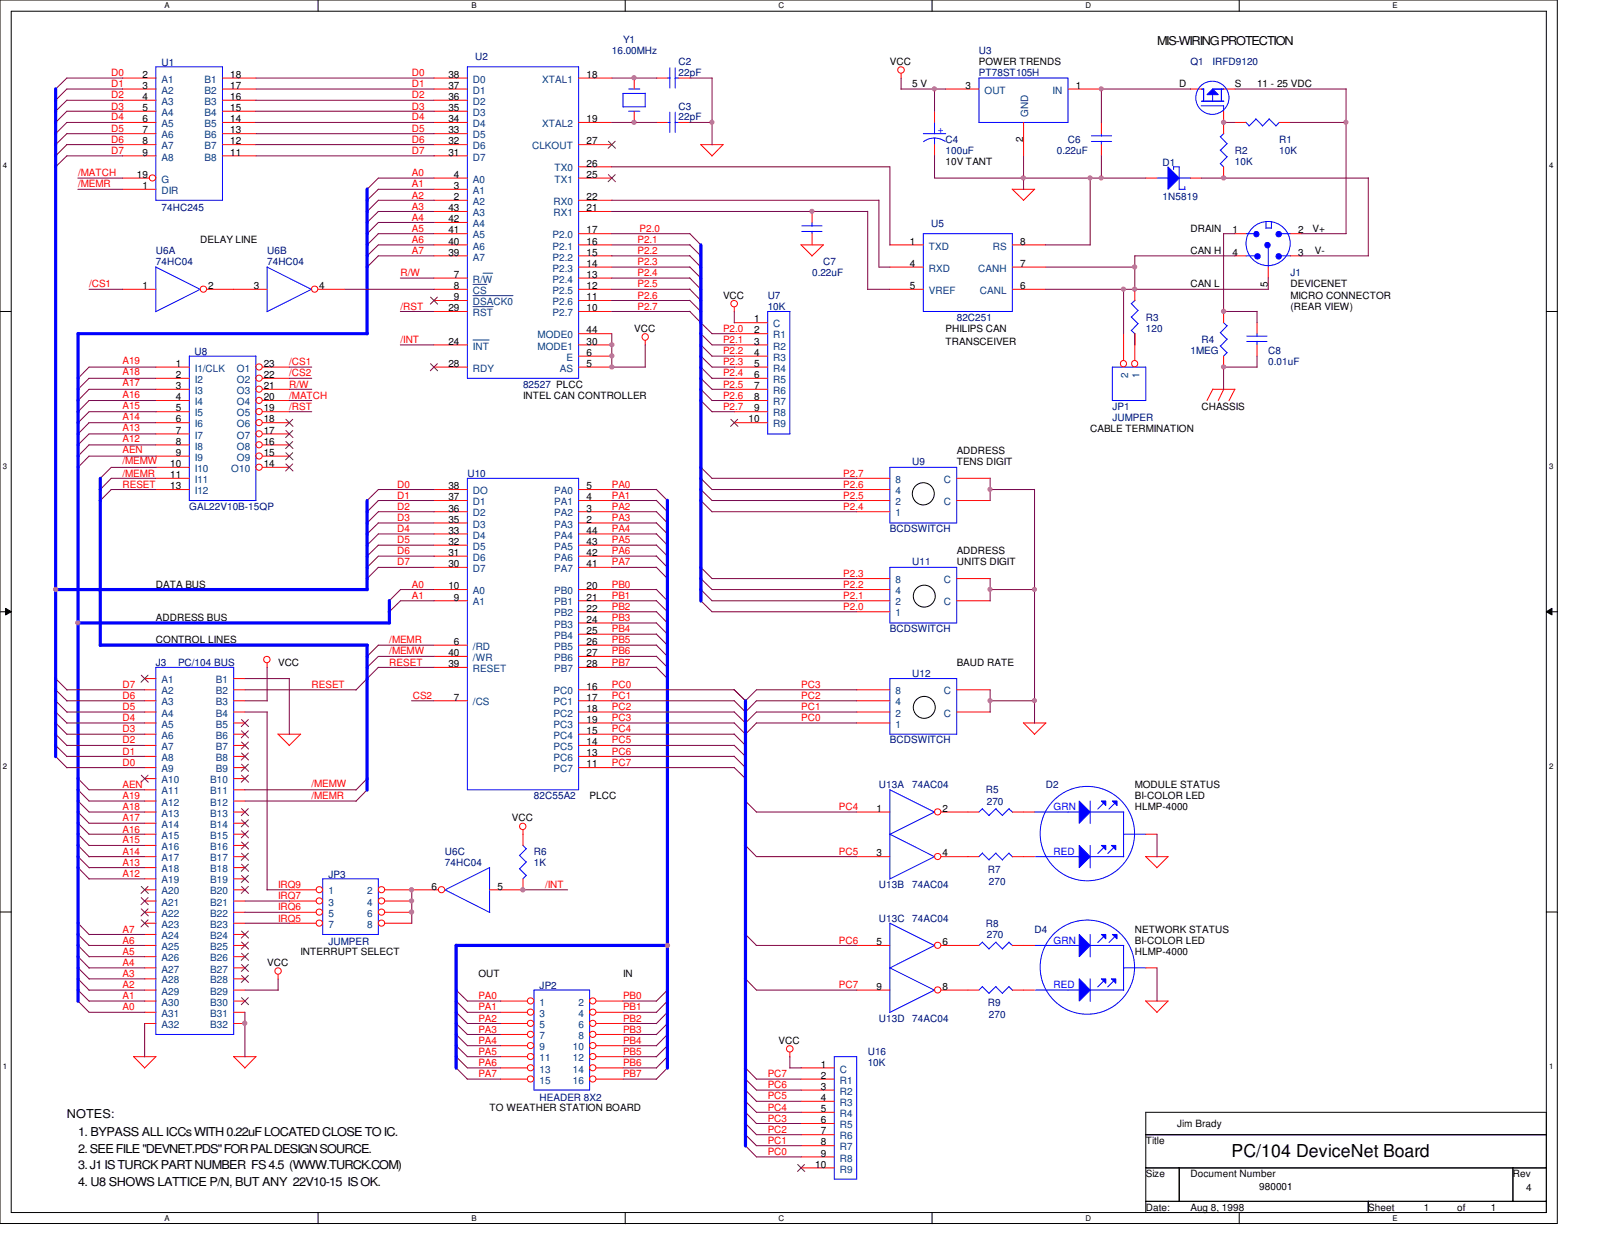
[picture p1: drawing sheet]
<svg xmlns="http://www.w3.org/2000/svg" width="279mm" height="216mm" viewBox="0 0 279 216" stroke-linecap="round" stroke-linejoin="round" font-family="sans-serif">
<defs><g id="words">
<text font-size="3.1" x="213.7" y="200.9">PC/104 DeviceNet Board</text>
<g font-size="2.1">
<text x="200.8" y="7.7">MIS-WIRING PROTECTION</text>
<text x="11.6" y="194.1">NOTES:</text>
<text x="13.5" y="197.1">1. BYPASS ALL ICCs WITH 0.22uF LOCATED CLOSE TO IC.</text>
<text x="13.5" y="202.9">3. J1 IS TURCK PART NUMBER FS 4.5 (WWW.TURCK.COM)</text>
<text x="13.5" y="200">2. SEE FILE &quot;DEVNET.PDS&quot; FOR PAL DESIGN SOURCE.</text>
<text x="13.5" y="205.8">4. U8 SHOWS LATTICE P/N, BUT ANY 22V10-15 IS OK.</text>
</g>
<g font-size="1.7" fill="#000080">
<text x="28" y="11.5">U1</text>
<text x="82.5" y="10.5">U2</text>
<text x="106.2" y="9.4">16.00MHz</text>
<text x="108.1" y="7.4">Y1</text>
<text x="117.8" y="11.3">C2</text>
<text x="169.9" y="9.4">U3</text>
<text x="206.6" y="11.3">Q1</text>
<text x="210.4" y="11.3">IRFD9120</text>
<text x="117.8" y="13.2">22pF</text>
<text x="169.9" y="13.2">PT78ST105H</text>
<text x="117.8" y="19">C3</text>
<text x="117.8" y="20.9">22pF</text>
<text x="164.1" y="24.8">C4</text>
<text x="164.1" y="26.7">100uF</text>
<text x="183.4" y="26.7">0.22uF</text>
<text x="185.3" y="24.8">C6</text>
<text x="201.8" y="28.8">D1</text>
<text x="214.3" y="26.7">R2</text>
<text x="214.3" y="28.7">10K</text>
<text x="222" y="24.8">R1</text>
<text x="222" y="26.7">10K</text>
<text x="201.8" y="34.6">1N5819</text>
<text x="28" y="36.6">74HC245</text>
<text x="161.6" y="39.5">U5</text>
<text x="27.1" y="44.1">U6A</text>
<text x="27.1" y="46">74HC04</text>
<text x="46.4" y="44.1">U6B</text>
<text x="46.4" y="46">74HC04</text>
<text x="140.9" y="48">0.22uF</text>
<text x="142.9" y="46">C7</text>
<text x="223.9" y="48">J1</text>
<text x="133.2" y="51.8">U7</text>
<text x="133.2" y="53.8">10K</text>
<text x="166" y="55.7">82C251</text>
<text x="198.8" y="55.7">R3</text>
<text x="198.8" y="57.6">120</text>
<text x="208.5" y="59.5">R4</text>
<text x="33.8" y="61.7">U8</text>
<text x="206.6" y="61.5">1MEG</text>
<text x="220.1" y="61.5">C8</text>
<text x="220.1" y="63.4">0.01uF</text>
<text x="90.8" y="67.3">82527 PLCC</text>
<text x="193" y="71.1">JP1</text>
<text x="193" y="73.1">JUMPER</text>
<text x="81.1" y="82.7">U10</text>
<text x="158.3" y="80.8">U9</text>
<text x="32.9" y="88.5">GAL22V10B-15QP</text>
<text x="154.4" y="92.4">BCDSWITCH</text>
<text x="158.3" y="98.1">U11</text>
<text x="154.4" y="109.7">BCDSWITCH</text>
<text x="27.1" y="115.5">J3</text>
<text x="30.9" y="115.5">PC/104 BUS</text>
<text x="158.3" y="117.4">U12</text>
<text x="154.4" y="129">BCDSWITCH</text>
<text x="152.5" y="136.7">U13A</text>
<text x="158.3" y="136.7">74AC04</text>
<text x="171.1" y="137.7">R5</text>
<text x="181.5" y="136.7">D2</text>
<text x="92.7" y="138.7">82C55A2</text>
<text x="171.2" y="139.7">270</text>
<text x="77.2" y="148.3">U6C</text>
<text x="92.7" y="148.3">R6</text>
<text x="57" y="152.4">JP3</text>
<text x="77.2" y="150.3">74HC04</text>
<text x="92.7" y="150.3">1K</text>
<text x="152.5" y="154.1">U13B</text>
<text x="158.3" y="154.1">74AC04</text>
<text x="171.4" y="151.4">R7</text>
<text x="171.6" y="153.5">270</text>
<text x="152.5" y="159.9">U13C</text>
<text x="158.3" y="159.9">74AC04</text>
<text x="171.1" y="160.9">R8</text>
<text x="179.5" y="161.8">D4</text>
<text x="57" y="164">JUMPER</text>
<text x="171.2" y="162.8">270</text>
<text x="93.6" y="171.7">JP2</text>
<text x="152.5" y="177.3">U13D</text>
<text x="158.3" y="177.3">74AC04</text>
<text x="171.4" y="174.6">R9</text>
<text x="171.6" y="176.7">270</text>
<text x="150.6" y="183.1">U16</text>
<text x="150.6" y="185">10K</text>
<text x="93.6" y="191">HEADER 8X2</text>
</g>
<g font-size="1.7">
<text x="154.4" y="11.3">VCC</text>
<text x="169.9" y="11.3">POWER TRENDS</text>
<text x="24.7" y="13.5">2</text>
<text x="24.7" y="15.4">3</text>
<text x="24.7" y="17.4">4</text>
<text x="40" y="13.5">18</text>
<text x="40" y="15.4">17</text>
<text x="40" y="17.4">16</text>
<text x="77.8" y="13.5">38</text>
<text x="77.8" y="15.4">37</text>
<text x="77.8" y="17.4">36</text>
<text x="101.8" y="13.5">18</text>
<text x="158.3" y="15.2">5 V</text>
<text x="167.6" y="15.4">3</text>
<text x="186.7" y="15.4">1</text>
<text x="204.6" y="15.2">D</text>
<text x="214.3" y="15.2">S</text>
<text x="218.1" y="15.2">11 - 25 VDC</text>
<text x="24.7" y="19.3">5</text>
<text x="24.7" y="21.2">6</text>
<text x="24.7" y="23.2">7</text>
<text x="40" y="19.3">15</text>
<text x="40" y="21.2">14</text>
<text x="40" y="23.2">13</text>
<text x="77.8" y="19.3">35</text>
<text x="77.8" y="21.2">34</text>
<text x="77.8" y="23.2">33</text>
<text x="101.8" y="21.2">19</text>
<text x="24.7" y="25.1">8</text>
<text x="24.7" y="27">9</text>
<text x="40" y="25.1">12</text>
<text x="40" y="27">11</text>
<text x="77.8" y="25.1">32</text>
<text x="77.8" y="27">31</text>
<text x="101.8" y="25.1">27</text>
<text x="101.8" y="28.9">26</text>
<text x="164.1" y="28.7">10V TANT</text>
<text x="177.6" y="24.6" transform="rotate(-90 177.6 24.6)">2</text>
<text x="23.7" y="30.9">19</text>
<text x="24.7" y="32.8">1</text>
<text x="78.8" y="30.9">4</text>
<text x="78.8" y="32.8">3</text>
<text x="78.8" y="34.7">2</text>
<text x="101.8" y="30.9">25</text>
<text x="101.8" y="34.7">22</text>
<text x="77.8" y="36.7">43</text>
<text x="77.8" y="38.6">42</text>
<text x="77.8" y="40.5">41</text>
<text x="101.8" y="36.7">21</text>
<text x="101.8" y="40.5">17</text>
<text x="206.6" y="40.2">DRAIN</text>
<text x="213.9" y="40.5">1</text>
<text x="225.3" y="40.5">2</text>
<text x="227.8" y="40.2">V+</text>
<text x="34.8" y="42.2">DELAY LINE</text>
<text x="77.8" y="42.5">40</text>
<text x="77.8" y="44.4">39</text>
<text x="101.8" y="42.5">16</text>
<text x="101.8" y="44.4">15</text>
<text x="101.8" y="46.3">14</text>
<text x="157.9" y="42.5">1</text>
<text x="157.9" y="46.3">4</text>
<text x="177" y="42.5">8</text>
<text x="177" y="46.3">7</text>
<text x="206.6" y="44.1">CAN H</text>
<text x="213.9" y="44.4">4</text>
<text x="225.3" y="44.4">3</text>
<text x="228.2" y="44.1">V-</text>
<text x="24.7" y="50.2">1</text>
<text x="36.1" y="50.2">2</text>
<text x="44" y="50.2">3</text>
<text x="55.4" y="50.2">4</text>
<text x="78.8" y="48.2">7</text>
<text x="78.8" y="50.2">8</text>
<text x="78.8" y="52.1">9</text>
<text x="101.8" y="48.2">13</text>
<text x="101.8" y="50.2">12</text>
<text x="101.8" y="52.1">11</text>
<text x="125.5" y="51.8">VCC</text>
<text x="157.9" y="50.2">5</text>
<text x="177" y="50.2">6</text>
<text x="206.6" y="49.9">CAN L</text>
<text x="220" y="49.7" transform="rotate(-90 220 49.7)">5</text>
<text x="223.9" y="53.8">(REAR VIEW)</text>
<text x="223.9" y="51.8">MICRO CONNECTOR</text>
<text x="223.9" y="49.9">DEVICENET</text>
<text x="77.8" y="54">29</text>
<text x="77.8" y="59.8">24</text>
<text x="101.8" y="57.9">44</text>
<text x="101.8" y="59.8">30</text>
<text x="101.8" y="54">10</text>
<text x="110.1" y="57.6">VCC</text>
<text x="130.9" y="56">1</text>
<text x="130.9" y="57.9">2</text>
<text x="130.9" y="59.8">3</text>
<text x="164.1" y="57.6">PHILIPS CAN</text>
<text x="164.1" y="59.9">TRANSCEIVER</text>
<text x="30.5" y="63.7">1</text>
<text x="30.5" y="65.6">2</text>
<text x="45.8" y="63.7">23</text>
<text x="45.8" y="65.6">22</text>
<text x="77.8" y="63.7">28</text>
<text x="101.8" y="63.7">5</text>
<text x="101.8" y="61.8">6</text>
<text x="130.9" y="61.8">4</text>
<text x="130.9" y="63.7">5</text>
<text x="130.9" y="65.6">6</text>
<text x="30.5" y="67.5">3</text>
<text x="30.5" y="69.5">4</text>
<text x="30.5" y="71.4">5</text>
<text x="45.8" y="67.5">21</text>
<text x="45.8" y="69.5">20</text>
<text x="45.8" y="71.4">19</text>
<text x="90.8" y="69.2">INTEL CAN CONTROLLER</text>
<text x="130.9" y="67.5">7</text>
<text x="130.9" y="69.5">8</text>
<text x="130.9" y="71.4">9</text>
<text x="208.5" y="71.1">CHASSIS</text>
<text x="30.5" y="73.3">6</text>
<text x="30.5" y="75.3">7</text>
<text x="30.5" y="77.2">8</text>
<text x="45.8" y="73.3">18</text>
<text x="45.8" y="75.3">17</text>
<text x="45.8" y="77.2">16</text>
<text x="129.9" y="73.3">10</text>
<text x="189.2" y="75">CABLE TERMINATION</text>
<text x="29.5" y="81.1">10</text>
<text x="29.5" y="83">11</text>
<text x="30.5" y="79.1">9</text>
<text x="45.8" y="79.1">15</text>
<text x="45.8" y="81.1">14</text>
<text x="166" y="80.8">TENS DIGIT</text>
<text x="166" y="78.8">ADDRESS</text>
<text x="29.5" y="84.9">13</text>
<text x="77.8" y="84.9">38</text>
<text x="77.8" y="86.8">37</text>
<text x="77.8" y="88.8">36</text>
<text x="101.8" y="84.9">5</text>
<text x="101.8" y="86.8">4</text>
<text x="101.8" y="88.8">3</text>
<text x="77.8" y="90.7">35</text>
<text x="77.8" y="92.6">33</text>
<text x="77.8" y="94.6">32</text>
<text x="101.8" y="90.7">2</text>
<text x="101.8" y="92.6">44</text>
<text x="101.8" y="94.6">43</text>
<text x="77.8" y="96.5">31</text>
<text x="77.8" y="98.4">30</text>
<text x="101.8" y="96.5">42</text>
<text x="101.8" y="98.4">41</text>
<text x="166" y="98.1">UNITS DIGIT</text>
<text x="166" y="96.2">ADDRESS</text>
<text x="27.1" y="107.8">ADDRESS BUS</text>
<text x="27.1" y="102">DATA BUS</text>
<text x="77.8" y="102.3">10</text>
<text x="78.8" y="104.2">9</text>
<text x="101.8" y="102.3">20</text>
<text x="101.8" y="104.2">21</text>
<text x="101.8" y="106.1">22</text>
<text x="27.1" y="111.7">CONTROL LINES</text>
<text x="77.8" y="113.9">40</text>
<text x="78.8" y="111.9">6</text>
<text x="101.8" y="108.1">24</text>
<text x="101.8" y="110">25</text>
<text x="101.8" y="111.9">26</text>
<text x="101.8" y="113.9">27</text>
<text x="48.3" y="115.5">VCC</text>
<text x="77.8" y="115.8">39</text>
<text x="101.8" y="115.8">28</text>
<text x="101.8" y="119.7">16</text>
<text x="166" y="115.5">BAUD RATE</text>
<text x="78.8" y="121.6">7</text>
<text x="101.8" y="121.6">17</text>
<text x="101.8" y="123.5">18</text>
<text x="101.8" y="125.4">19</text>
<text x="101.8" y="127.4">15</text>
<text x="101.8" y="129.3">14</text>
<text x="101.8" y="131.2">13</text>
<text x="101.8" y="133.2">11</text>
<text x="196.9" y="136.7">MODULE STATUS</text>
<text x="88.8" y="142.5">VCC</text>
<text x="102.3" y="138.7">PLCC</text>
<text x="152.1" y="140.9">1</text>
<text x="163.5" y="140.9">2</text>
<text x="196.9" y="138.7">BI-COLOR LED</text>
<text x="196.9" y="140.6">HLMP-4000</text>
<text x="152.1" y="148.6">3</text>
<text x="163.5" y="148.6">4</text>
<text x="74.9" y="154.4">6</text>
<text x="86.3" y="154.4">5</text>
<text x="196.9" y="161.8">NETWORK STATUS</text>
<text x="46.4" y="167.6">VCC</text>
<text x="52.2" y="165.7">INTERRUPT SELECT</text>
<text x="152.1" y="164">5</text>
<text x="163.5" y="164">6</text>
<text x="196.9" y="163.8">BI-COLOR LED</text>
<text x="196.9" y="165.7">HLMP-4000</text>
<text x="83" y="169.6">OUT</text>
<text x="108.1" y="169.6">IN</text>
<text x="152.1" y="171.8">9</text>
<text x="163.5" y="171.8">8</text>
<text x="135.1" y="181.1">VCC</text>
<text x="142.5" y="185.3">1</text>
<text x="142.5" y="187.2">2</text>
<text x="142.5" y="189.1">3</text>
<text x="142.5" y="191.1">4</text>
<text x="85" y="192.7">TO WEATHER STATION BOARD</text>
<text x="142.5" y="193">5</text>
<text x="142.5" y="194.9">6</text>
<text x="142.5" y="196.9">7</text>
<text x="204.3" y="195.6">Jim Brady</text>
<text x="141.5" y="202.6">10</text>
<text x="142.5" y="198.8">8</text>
<text x="142.5" y="200.7">9</text>
<text x="198.8" y="198.5">Title</text>
<text x="198.8" y="204.3">Size</text>
<text x="206.6" y="204.3">Document Number</text>
<text x="218.5" y="206.5">980001</text>
<text x="262.6" y="204.3">Rev</text>
<text x="264.9" y="206.6">4</text>
<text x="198.8" y="210.1">Date:</text>
<text x="206.6" y="210.1">Aug 8, 1998</text>
<text x="237.4" y="210.1">Sheet</text>
<text x="247.1" y="210.1">1</text>
<text x="252.9" y="210.1">of</text>
<text x="258.7" y="210.1">1</text>
</g>
<g font-size="1.7" fill="#f00">
<text x="19.3" y="15.2">D1</text>
<text x="19.3" y="13.2">D0</text>
<text x="19.3" y="17.1">D2</text>
<text x="71.5" y="13.2">D0</text>
<text x="71.5" y="17.1">D2</text>
<text x="71.5" y="15.2">D1</text>
<text x="19.3" y="22.9">D5</text>
<text x="19.3" y="20.9">D4</text>
<text x="19.3" y="19">D3</text>
<text x="71.5" y="19">D3</text>
<text x="71.5" y="22.9">D5</text>
<text x="71.5" y="20.9">D4</text>
<text x="19.3" y="26.7">D7</text>
<text x="19.3" y="24.8">D6</text>
<text x="71.5" y="24.8">D6</text>
<text x="71.5" y="26.7">D7</text>
<text x="13.5" y="30.6">/MATCH</text>
<text x="13.5" y="32.5">/MEMR</text>
<text x="71.5" y="34.5">A2</text>
<text x="71.5" y="30.6">A0</text>
<text x="71.5" y="32.5">A1</text>
<text x="71.5" y="40.2">A5</text>
<text x="71.5" y="38.3">A4</text>
<text x="71.5" y="36.4">A3</text>
<text x="111" y="40.2">P2.0</text>
<text x="69.5" y="48">R/W</text>
<text x="71.5" y="44.1">A7</text>
<text x="71.5" y="42.2">A6</text>
<text x="110.6" y="44.1">P2.2</text>
<text x="110.6" y="42.2">P2.1</text>
<text x="110.6" y="46">P2.3</text>
<text x="110.6" y="48">P2.4</text>
<text x="15.5" y="49.9">/CS1</text>
<text x="69.5" y="53.8">/RST</text>
<text x="110.6" y="53.8">P2.7</text>
<text x="110.6" y="49.9">P2.5</text>
<text x="110.6" y="51.8">P2.6</text>
<text x="69.5" y="59.5">/INT</text>
<text x="125.5" y="59.5">P2.1</text>
<text x="125.5" y="57.6">P2.0</text>
<text x="21.3" y="65.2">A18</text>
<text x="21.3" y="63.2">A19</text>
<text x="50.2" y="65.3">/CS2</text>
<text x="50.2" y="63.4">/CS1</text>
<text x="125.5" y="63.4">P2.3</text>
<text x="125.5" y="61.5">P2.2</text>
<text x="125.5" y="65.3">P2.4</text>
<text x="21.3" y="67.1">A17</text>
<text x="21.3" y="69">A16</text>
<text x="21.3" y="70.9">A15</text>
<text x="50.2" y="67.3">R/W</text>
<text x="50.2" y="69.2">/MATCH</text>
<text x="50.2" y="71.1">/RST</text>
<text x="125.5" y="67.3">P2.5</text>
<text x="125.5" y="69.2">P2.6</text>
<text x="125.5" y="71.1">P2.7</text>
<text x="21.3" y="72.9">A14</text>
<text x="21.3" y="76.7">A12</text>
<text x="21.3" y="74.8">A13</text>
<text x="21.3" y="82.7">/MEMR</text>
<text x="21.3" y="78.7">AEN</text>
<text x="21.3" y="80.6">/MEMW</text>
<text x="146.3" y="82.7">P2.7</text>
<text x="21.3" y="84.6">RESET</text>
<text x="68.9" y="86.6">D1</text>
<text x="68.9" y="84.6">D0</text>
<text x="68.9" y="88.5">D2</text>
<text x="106.2" y="86.6">PA1</text>
<text x="106.2" y="84.6">PA0</text>
<text x="106.2" y="88.5">PA2</text>
<text x="146.3" y="84.6">P2.6</text>
<text x="146.3" y="86.6">P2.5</text>
<text x="146.3" y="88.5">P2.4</text>
<text x="68.9" y="94.3">D5</text>
<text x="68.9" y="90.4">D3</text>
<text x="68.9" y="92.4">D4</text>
<text x="106.2" y="92.4">PA4</text>
<text x="106.2" y="94.3">PA5</text>
<text x="106.2" y="90.4">PA3</text>
<text x="68.9" y="98.1">D7</text>
<text x="68.9" y="96.2">D6</text>
<text x="106.2" y="96.2">PA6</text>
<text x="106.2" y="98.1">PA7</text>
<text x="146.3" y="100.1">P2.3</text>
<text x="71.5" y="103.9">A1</text>
<text x="71.5" y="102">A0</text>
<text x="106.2" y="102">PB0</text>
<text x="106.2" y="103.9">PB1</text>
<text x="106.2" y="105.9">PB2</text>
<text x="106.2" y="107.8">PB3</text>
<text x="146.3" y="105.9">P2.0</text>
<text x="146.3" y="102">P2.2</text>
<text x="146.3" y="103.9">P2.1</text>
<text x="67.6" y="111.7">/MEMR</text>
<text x="67.6" y="113.6">/MEMW</text>
<text x="106.2" y="109.7">PB4</text>
<text x="106.2" y="111.7">PB5</text>
<text x="106.2" y="113.6">PB6</text>
<text x="21.3" y="119.4">D7</text>
<text x="54.1" y="119.4">RESET</text>
<text x="67.6" y="115.5">RESET</text>
<text x="106.2" y="115.5">PB7</text>
<text x="106.2" y="119.4">PC0</text>
<text x="139" y="119.4">PC3</text>
<text x="21.3" y="125.2">D4</text>
<text x="21.3" y="123.2">D5</text>
<text x="21.3" y="121.3">D6</text>
<text x="71.6" y="121.3">CS2</text>
<text x="106.2" y="121.3">PC1</text>
<text x="106.2" y="123.2">PC2</text>
<text x="106.2" y="125.2">PC3</text>
<text x="139" y="121.3">PC2</text>
<text x="139" y="125.2">PC0</text>
<text x="139" y="123.2">PC1</text>
<text x="21.3" y="127.1">D3</text>
<text x="21.3" y="131">D1</text>
<text x="21.3" y="129">D2</text>
<text x="106.2" y="127.1">PC4</text>
<text x="106.2" y="129">PC5</text>
<text x="106.2" y="131">PC6</text>
<text x="21.3" y="136.7">AEN</text>
<text x="21.3" y="132.9">D0</text>
<text x="54.1" y="136.6">/MEMW</text>
<text x="106.2" y="132.9">PC7</text>
<text x="21.3" y="142.5">A17</text>
<text x="21.3" y="138.7">A19</text>
<text x="21.3" y="140.6">A18</text>
<text x="54.1" y="138.7">/MEMR</text>
<text x="145.6" y="140.6">PC4</text>
<text x="21.3" y="146.4">A15</text>
<text x="21.3" y="148.3">A14</text>
<text x="21.3" y="144.5">A16</text>
<text x="145.6" y="148.3">PC5</text>
<text x="21.3" y="152.2">A12</text>
<text x="21.3" y="150.3">A13</text>
<text x="48.3" y="154.1">IRQ9</text>
<text x="94.6" y="154.1">/INT</text>
<text x="21.3" y="161.8">A7</text>
<text x="48.3" y="159.9">IRQ5</text>
<text x="48.3" y="158">IRQ6</text>
<text x="48.3" y="156">IRQ7</text>
<text x="21.3" y="167.6">A4</text>
<text x="21.3" y="165.7">A5</text>
<text x="21.3" y="163.8">A6</text>
<text x="145.6" y="163.8">PC6</text>
<text x="21.3" y="171.5">A2</text>
<text x="21.3" y="173.4">A1</text>
<text x="21.3" y="169.6">A3</text>
<text x="83" y="173.4">PA0</text>
<text x="108.1" y="173.4">PB0</text>
<text x="145.6" y="171.5">PC7</text>
<text x="21.3" y="175.3">A0</text>
<text x="83" y="175.3">PA1</text>
<text x="83" y="177.3">PA2</text>
<text x="83" y="179.2">PA3</text>
<text x="108.1" y="179.2">PB3</text>
<text x="108.1" y="177.3">PB2</text>
<text x="108.1" y="175.3">PB1</text>
<text x="83" y="183.1">PA5</text>
<text x="83" y="185">PA6</text>
<text x="83" y="181.1">PA4</text>
<text x="108.1" y="181.1">PB4</text>
<text x="108.1" y="185">PB6</text>
<text x="108.1" y="183.1">PB5</text>
<text x="83" y="186.9">PA7</text>
<text x="108.1" y="186.9">PB7</text>
<text x="133.2" y="190.8">PC5</text>
<text x="133.2" y="188.9">PC6</text>
<text x="133.2" y="186.9">PC7</text>
<text x="133.2" y="192.7">PC4</text>
<text x="133.2" y="194.6">PC3</text>
<text x="133.2" y="196.6">PC2</text>
<text x="133.2" y="200.4">PC0</text>
<text x="133.2" y="198.5">PC1</text>
</g>
<g font-size="1.7" fill="#004080">
<text x="28" y="14.4">A1</text>
<text x="28" y="16.3">A2</text>
<text x="35.5" y="14.4">B1</text>
<text x="35.5" y="16.3">B2</text>
<text x="82.1" y="14.4">D0</text>
<text x="82.1" y="16.3">D1</text>
<text x="94.1" y="14.4">XTAL1</text>
<text x="170.9" y="16.3">OUT</text>
<text x="182.7" y="16.3">IN</text>
<text x="28" y="18.2">A3</text>
<text x="28" y="20.1">A4</text>
<text x="28" y="22.1">A5</text>
<text x="35.5" y="18.2">B3</text>
<text x="35.5" y="20.1">B4</text>
<text x="35.5" y="22.1">B5</text>
<text x="82.1" y="18.2">D2</text>
<text x="82.1" y="20.1">D3</text>
<text x="82.1" y="22.1">D4</text>
<text x="94.1" y="22.1">XTAL2</text>
<text x="178.4" y="20.3" transform="rotate(-90 178.4 20.3)">GND</text>
<text x="28" y="24">A6</text>
<text x="28" y="25.9">A7</text>
<text x="28" y="27.9">A8</text>
<text x="35.5" y="24">B6</text>
<text x="35.5" y="25.9">B7</text>
<text x="35.5" y="27.9">B8</text>
<text x="82.1" y="24">D5</text>
<text x="82.1" y="25.9">D6</text>
<text x="82.1" y="27.9">D7</text>
<text x="92.3" y="25.9">CLKOUT</text>
<text x="96.2" y="29.8">TX0</text>
<text x="28" y="31.7">G</text>
<text x="28" y="33.7">DIR</text>
<text x="82.1" y="31.7">A0</text>
<text x="82.1" y="33.7">A1</text>
<text x="82.1" y="35.6">A2</text>
<text x="96.1" y="35.6">RX0</text>
<text x="96.2" y="31.7">TX1</text>
<text x="82.1" y="37.5">A3</text>
<text x="82.1" y="39.4">A4</text>
<text x="82.1" y="41.4">A5</text>
<text x="95.9" y="41.4">P2.0</text>
<text x="96.1" y="37.5">RX1</text>
<text x="82.1" y="43.3">A6</text>
<text x="82.1" y="45.2">A7</text>
<text x="95.9" y="43.3">P2.1</text>
<text x="95.9" y="45.2">P2.2</text>
<text x="95.9" y="47.2">P2.3</text>
<text x="161.2" y="43.3">TXD</text>
<text x="161.2" y="47.2">RXD</text>
<text x="169.8" y="47.2">CANH</text>
<text x="172.3" y="43.3">RS</text>
<text x="82.1" y="49.1">R/W</text>
<text x="82.1" y="51">CS</text>
<text x="82.1" y="53">DSACK0</text>
<text x="95.9" y="49.1">P2.4</text>
<text x="95.9" y="51">P2.5</text>
<text x="95.9" y="53">P2.6</text>
<text x="161.2" y="51">VREF</text>
<text x="170.1" y="51">CANL</text>
<text x="82.1" y="54.9">RST</text>
<text x="93.3" y="58.7">MODE0</text>
<text x="95.9" y="54.9">P2.7</text>
<text x="134.2" y="56.8">C</text>
<text x="134.2" y="58.7">R1</text>
<text x="33.8" y="64.5">I1/CLK</text>
<text x="41.1" y="64.5">O1</text>
<text x="82.1" y="64.5">RDY</text>
<text x="82.1" y="60.7">INT</text>
<text x="93.3" y="60.7">MODE1</text>
<text x="97.2" y="64.5">AS</text>
<text x="98.3" y="62.6">E</text>
<text x="134.2" y="60.7">R2</text>
<text x="134.2" y="62.6">R3</text>
<text x="134.2" y="64.5">R4</text>
<text x="195.8" y="65.7" transform="rotate(-90 195.8 65.7)">2</text>
<text x="197.7" y="65.7" transform="rotate(-90 197.7 65.7)">1</text>
<text x="33.8" y="66.5">I2</text>
<text x="33.8" y="68.4">I3</text>
<text x="33.8" y="70.3">I4</text>
<text x="41.1" y="66.5">O2</text>
<text x="41.1" y="68.4">O3</text>
<text x="41.1" y="70.3">O4</text>
<text x="134.2" y="66.5">R5</text>
<text x="134.2" y="68.4">R6</text>
<text x="134.2" y="70.3">R7</text>
<text x="33.8" y="72.3">I5</text>
<text x="33.8" y="74.2">I6</text>
<text x="33.8" y="76.1">I7</text>
<text x="41.1" y="72.3">O5</text>
<text x="41.1" y="74.2">O6</text>
<text x="41.1" y="76.1">O7</text>
<text x="134.2" y="72.3">R8</text>
<text x="134.2" y="74.2">R9</text>
<text x="33.8" y="78">I8</text>
<text x="33.8" y="80">I9</text>
<text x="33.8" y="81.9">I10</text>
<text x="33.8" y="83.8">I11</text>
<text x="40.1" y="81.9">O10</text>
<text x="41.1" y="78">O8</text>
<text x="41.1" y="80">O9</text>
<text x="155.4" y="83.8">8</text>
<text x="163.8" y="83.8">C</text>
<text x="33.8" y="85.8">I12</text>
<text x="82.1" y="85.8">DO</text>
<text x="82.1" y="87.7">D1</text>
<text x="82.1" y="89.6">D2</text>
<text x="96.2" y="85.8">PA0</text>
<text x="96.2" y="87.7">PA1</text>
<text x="96.2" y="89.6">PA2</text>
<text x="155.4" y="89.6">1</text>
<text x="155.4" y="85.8">4</text>
<text x="155.4" y="87.7">2</text>
<text x="163.8" y="87.7">C</text>
<text x="82.1" y="91.6">D3</text>
<text x="82.1" y="93.5">D4</text>
<text x="82.1" y="95.4">D5</text>
<text x="96.2" y="91.6">PA3</text>
<text x="96.2" y="93.5">PA4</text>
<text x="96.2" y="95.4">PA5</text>
<text x="82.1" y="97.3">D6</text>
<text x="82.1" y="99.3">D7</text>
<text x="96.2" y="97.3">PA6</text>
<text x="96.2" y="99.3">PA7</text>
<text x="155.4" y="101.2">8</text>
<text x="163.8" y="101.2">C</text>
<text x="82.1" y="103.1">A0</text>
<text x="82.1" y="105.1">A1</text>
<text x="96.2" y="103.1">PB0</text>
<text x="96.2" y="105.1">PB1</text>
<text x="96.2" y="107">PB2</text>
<text x="155.4" y="107">1</text>
<text x="155.4" y="103.1">4</text>
<text x="155.4" y="105.1">2</text>
<text x="163.8" y="105.1">C</text>
<text x="82.1" y="112.8">/RD</text>
<text x="96.2" y="108.9">PB3</text>
<text x="96.2" y="110.9">PB4</text>
<text x="96.2" y="112.8">PB5</text>
<text x="28" y="118.6">A1</text>
<text x="37.5" y="118.6">B1</text>
<text x="82.1" y="114.7">/WR</text>
<text x="82.1" y="116.6">RESET</text>
<text x="96.2" y="114.7">PB6</text>
<text x="96.2" y="116.6">PB7</text>
<text x="28" y="120.5">A2</text>
<text x="28" y="122.4">A3</text>
<text x="28" y="124.4">A4</text>
<text x="37.5" y="120.5">B2</text>
<text x="37.5" y="122.4">B3</text>
<text x="37.5" y="124.4">B4</text>
<text x="82.1" y="122.4">/CS</text>
<text x="96.1" y="120.5">PC0</text>
<text x="96.1" y="122.4">PC1</text>
<text x="96.1" y="124.4">PC2</text>
<text x="155.4" y="122.4">4</text>
<text x="155.4" y="124.4">2</text>
<text x="155.4" y="120.5">8</text>
<text x="163.8" y="120.5">C</text>
<text x="163.8" y="124.4">C</text>
<text x="28" y="126.3">A5</text>
<text x="28" y="128.2">A6</text>
<text x="28" y="130.2">A7</text>
<text x="37.5" y="126.3">B5</text>
<text x="37.5" y="128.2">B6</text>
<text x="37.5" y="130.2">B7</text>
<text x="96.1" y="126.3">PC3</text>
<text x="96.1" y="128.2">PC4</text>
<text x="96.1" y="130.2">PC5</text>
<text x="155.4" y="126.3">1</text>
<text x="28" y="132.1">A8</text>
<text x="28" y="134">A9</text>
<text x="28" y="135.9">A10</text>
<text x="28" y="137.9">A11</text>
<text x="36.5" y="135.9">B10</text>
<text x="36.5" y="137.9">B11</text>
<text x="37.5" y="132.1">B8</text>
<text x="37.5" y="134">B9</text>
<text x="96.1" y="132.1">PC6</text>
<text x="96.1" y="134">PC7</text>
<text x="28" y="139.8">A12</text>
<text x="28" y="141.7">A13</text>
<text x="28" y="143.7">A14</text>
<text x="36.5" y="139.8">B12</text>
<text x="36.5" y="141.7">B13</text>
<text x="36.5" y="143.7">B14</text>
<text x="28" y="145.6">A15</text>
<text x="28" y="147.5">A16</text>
<text x="28" y="149.5">A17</text>
<text x="36.5" y="145.6">B15</text>
<text x="36.5" y="147.5">B16</text>
<text x="36.5" y="149.5">B17</text>
<text x="28" y="151.4">A18</text>
<text x="28" y="153.3">A19</text>
<text x="28" y="155.2">A20</text>
<text x="36.5" y="151.4">B18</text>
<text x="36.5" y="153.3">B19</text>
<text x="36.5" y="155.2">B20</text>
<text x="57" y="155.2">1</text>
<text x="63.7" y="155.2">2</text>
<text x="28" y="157.2">A21</text>
<text x="28" y="159.1">A22</text>
<text x="28" y="161">A23</text>
<text x="36.5" y="157.2">B21</text>
<text x="36.5" y="159.1">B22</text>
<text x="36.5" y="161">B23</text>
<text x="57" y="157.2">3</text>
<text x="57" y="159.1">5</text>
<text x="57" y="161">7</text>
<text x="63.7" y="157.2">4</text>
<text x="63.7" y="159.1">6</text>
<text x="63.7" y="161">8</text>
<text x="28" y="163">A24</text>
<text x="28" y="164.9">A25</text>
<text x="28" y="166.8">A26</text>
<text x="36.5" y="163">B24</text>
<text x="36.5" y="164.9">B25</text>
<text x="36.5" y="166.8">B26</text>
<text x="28" y="168.8">A27</text>
<text x="28" y="170.7">A28</text>
<text x="28" y="172.6">A29</text>
<text x="36.5" y="168.8">B27</text>
<text x="36.5" y="170.7">B28</text>
<text x="36.5" y="172.6">B29</text>
<text x="28" y="174.5">A30</text>
<text x="28" y="176.5">A31</text>
<text x="28" y="178.4">A32</text>
<text x="36.5" y="174.5">B30</text>
<text x="36.5" y="176.5">B31</text>
<text x="36.5" y="178.4">B32</text>
<text x="93.6" y="174.5">1</text>
<text x="93.6" y="176.5">3</text>
<text x="93.6" y="178.4">5</text>
<text x="100.4" y="174.5">2</text>
<text x="100.4" y="176.5">4</text>
<text x="100.4" y="178.4">6</text>
<text x="93.6" y="180.3">7</text>
<text x="93.6" y="182.3">9</text>
<text x="93.6" y="184.2">11</text>
<text x="99.4" y="182.3">10</text>
<text x="99.4" y="184.2">12</text>
<text x="100.4" y="180.3">8</text>
<text x="93.6" y="186.1">13</text>
<text x="93.6" y="188.1">15</text>
<text x="99.4" y="186.1">14</text>
<text x="99.4" y="188.1">16</text>
<text x="145.8" y="186.1">C</text>
<text x="145.8" y="188.1">R1</text>
<text x="145.8" y="190">R2</text>
<text x="145.8" y="191.9">R3</text>
<text x="145.8" y="193.8">R4</text>
<text x="145.8" y="195.8">R5</text>
<text x="145.8" y="197.7">R6</text>
<text x="145.8" y="199.6">R7</text>
<text x="145.8" y="201.6">R8</text>
<text x="145.8" y="203.5">R9</text>
</g>
<g font-size="1.7" fill="#00f">
<text x="162.7" y="23.1">+</text>
<text x="182.8" y="140.6">GRN</text>
<text x="182.8" y="148.3">RED</text>
<text x="182.8" y="163.8">GRN</text>
<text x="182.8" y="171.5">RED</text>
</g>
<g font-size="1.4">
<text x="28.6" y="1.4">A</text>
<text x="81.8" y="1.4">B</text>
<text x="135.1" y="1.4">C</text>
<text x="188.4" y="1.4">D</text>
<text x="241.7" y="1.4">E</text>
<text x=".5" y="29.2">4</text>
<text x="268.9" y="29.2">4</text>
<text x=".5" y="81.3">3</text>
<text x="268.9" y="81.3">3</text>
<text x=".5" y="133.4">2</text>
<text x="268.9" y="133.4">2</text>
<text x=".5" y="185.5">1</text>
<text x="268.9" y="185.5">1</text>
<text x="28.6" y="211.9">A</text>
<text x="81.8" y="211.9">B</text>
<text x="135.1" y="211.9">C</text>
<text x="188.4" y="211.9">D</text>
<text x="241.7" y="211.9">E</text>
</g>
</g></defs>
<path d="M0 0h270.3v212.3h-270.3zM1.9 1.9h266.5v208.5h-266.5z" fill="none" stroke="#000" stroke-width=".17"/>
<g fill="#fff">
<path d="M28.6 .2h.9v1.5h-.9z"/>
<path d="M28.6 210.7h.9v1.5h-.9z"/>
</g>
<path d="M55.2 0v1.9M55.2 210.4v2" fill="none" stroke="#000" stroke-width=".17"/>
<g fill="#fff">
<path d="M81.8 .2h.9v1.5h-.9z"/>
<path d="M81.8 210.7h.9v1.5h-.9z"/>
</g>
<path d="M108.5 0v1.9M108.5 210.4v2" fill="none" stroke="#000" stroke-width=".17"/>
<g fill="#fff">
<path d="M135.1 .2h1v1.5h-1z"/>
<path d="M135.1 210.7h1v1.5h-1z"/>
</g>
<path d="M161.8 0v1.9M161.8 210.4v2" fill="none" stroke="#000" stroke-width=".17"/>
<g fill="#fff">
<path d="M188.4 .2h1v1.5h-1z"/>
<path d="M188.4 210.7h1v1.5h-1z"/>
</g>
<path d="M215.1 0v1.9M215.1 210.4v2" fill="none" stroke="#000" stroke-width=".17"/>
<g fill="#fff">
<path d="M241.7 .2h.9v1.5h-.9z"/>
<path d="M241.7 210.7h.9v1.5h-.9z"/>
<path d="M.5 28h.8v1.5h-.8z"/>
<path d="M268.9 28h.7v1.5h-.7z"/>
<path d="M.5 80.1h.8v1.5h-.8z"/>
<path d="M268.9 80.1h.7v1.5h-.7z"/>
</g>
<path d="M0 54.1h1.9M268.4 54.1h1.9" fill="none" stroke="#000" stroke-width=".17"/>
<g fill="#fff">
<path d="M.5 132.2h.8v1.5h-.8z"/>
<path d="M268.9 132.2h.7v1.5h-.7z"/>
</g>
<path d="M0 106.2h1.9M1 105.6l.9 .6-.9 .5zM268.4 106.2l.9-.6v1.1zM268.4 106.2h1.9" fill="none" stroke="#000" stroke-width=".17"/>
<path d="M1 105.6l.9 .6-.9 .5zM268.4 106.2l.9-.6v1.1z" fill="#000"/>
<g fill="#fff">
<path d="M.5 184.3h.8v1.5h-.8z"/>
<path d="M268.9 184.3h.7v1.5h-.7z"/>
</g>
<g fill="none" stroke="#000" stroke-width=".17">
<path d="M0 158.3h1.9M268.4 158.3h1.9M198.8 193h69.6v17.4h-69.6zM198.8 196.9h69.6M198.8 202.7h69.6M198.8 208.5h69.6M204.6 202.7v5.8M237.4 208.5v1.9M262.6 202.7v5.8"/>
<circle cx="160.2" cy="85.7" r="1.92"/>
<circle cx="160.4" cy="103.5" r="1.9"/>
<circle cx="160.4" cy="122.8" r="1.9"/>
</g>
<g fill="none" stroke="#f00" stroke-width=".17">
<path d="M156.4 12.7v.9M121.6 25.1l2 2M121.6 25.1h3.9M125.5 25.1l-2 2M175.6 32.8l2 2M175.7 32.9h3.9M179.5 32.9l-1.9 1.9M214.3 21.3h1.9M222 21.3h1.9M112 59.1v.8M127.4 53.3v.8M139 42.5l1.9 1.9"/>
<path d="M139 42.5h3.9M142.9 42.5l-2 1.9M210.4 67.6h3.9M210.5 67.5l-1 2M212.4 67.5l-1 2M214.3 67.6l-1 2M46.4 115.1v.8M48.2 127.4l2 2M48.3 127.4h3.9M52.2 127.4l-2 2M177.6 125.4l1.9 2M177.6 125.5h3.9"/>
<path d="M181.5 125.5l-2 2M90.8 144v.8M198.8 148.6l2 2M198.8 148.7h3.9M202.7 148.7l-2 1.9M48.3 169.1v.8M198.8 173.7l2 2M198.8 173.7h3.9M202.7 173.7l-2 2M23.2 183.3l1.9 2M23.2 183.4h3.9l-2 2M40.5 183.3l2 2"/>
<path d="M40.6 183.4h3.8M44.4 183.4l-1.9 2M137.1 182.6v.8"/>
<circle cx="156.4" cy="12.2" r=".56"/>
<circle cx="112" cy="58.5" r=".56"/>
<circle cx="127.4" cy="52.7" r=".56"/>
<circle cx="46.3" cy="114.5" r=".56"/>
<circle cx="90.7" cy="143.4" r=".56"/>
<circle cx="48.3" cy="168.5" r=".56"/>
<circle cx="137.1" cy="182" r=".56"/>
</g>
<path d="M216.2 21.2l.6 .6M217.9 20.6l1.2 1.2M218 20.7l-1.3 1.2M220.2 20.6l1.2 1.2M220.3 20.7l-1.2 1.2M222 21.3l-.6 .6" fill="none" stroke="#00f" stroke-width=".17"/>
<path d="M187.3 139l1.9 1.9-1.9 2z" fill="#00f"/>
<path d="M187.3 139l1.9 1.9-1.9 2z" fill="none" stroke="#00f" stroke-width=".17"/>
<path d="M193 139h.8v.8z" fill="#00f"/>
<path d="M193 139h.8v.8z" fill="none" stroke="#00f" stroke-width=".17"/>
<path d="M191.1 139h.8v.8z" fill="#00f"/>
<path d="M189.2 139v3.9M191.1 139h.8v.8zM191.5 139.4l-1 1M193.5 139.4l-1.1 1M179.5 140.9h7.8M189.2 146.7v3.9M189.2 140.9h5.8" fill="none" stroke="#00f" stroke-width=".17"/>
<path d="M187.3 146.7l1.9 2-1.9 1.9z" fill="#00f"/>
<path d="M179.7 148.7h7.6M187.3 146.7l1.9 2-1.9 1.9z" fill="none" stroke="#00f" stroke-width=".17"/>
<path d="M191.1 146.7h.8v.8z" fill="#00f"/>
<path d="M191.1 146.7h.8v.8z" fill="none" stroke="#00f" stroke-width=".17"/>
<path d="M192.9 146.7h.7v.8z" fill="#00f"/>
<g fill="none" stroke="#00f" stroke-width=".17">
<path d="M133.2 54.1h3.9v21.2h-3.9zM56 152.5h9.7v9.7h-9.7zM189.2 148.7h5.8M191.5 147.1l-1 1M192.9 146.7h.7v.8zM193.3 147.1l-1.1 1M195 140.9v7.8M195 144.8h3.9"/>
<circle cx="188.7" cy="144.7" r="8.2"/>
</g>
<g fill="none" stroke="#f00" stroke-width=".17">
<path d="M127.4 56h5.8M127.4 57.9h5.8M127.4 59.9h5.8M127.4 61.8h5.8M127.4 63.7h5.8M127.4 65.7h5.8M127.4 67.6h5.8M127.4 69.5h5.8M127.4 71.5h5.8M127.4 73.4h5.8M50.2 154.4h4.7M50.2 156.4h4.7"/>
<path d="M50.2 158.3h4.7M66.8 154.4h4.7M66.8 156.4h4.7M66.8 158.3h4.7M177.6 140.9h1.9M177.6 148.7h1.9M198.8 144.8h2M50.2 160.2h4.7M66.8 160.2h4.7"/>
<circle cx="55.4" cy="156.4" r=".55"/>
<circle cx="55.4" cy="154.4" r=".55"/>
<circle cx="55.4" cy="158.3" r=".55"/>
<circle cx="66.2" cy="158.3" r=".55"/>
<circle cx="66.2" cy="156.4" r=".55"/>
<circle cx="66.2" cy="154.4" r=".55"/>
<circle cx="55.4" cy="160.2" r=".55"/>
<circle cx="66.2" cy="160.2" r=".55"/>
</g>
<path d="M126.8 72.8l1.3 1.2M128 72.8l-1.2 1.2" fill="none" stroke="#804000" stroke-width=".17"/>
<path d="M202.7 29l1.9 1.9-1.9 2z" fill="#00f"/>
<g fill="none" stroke="#00f" stroke-width=".17">
<path d="M169.9 13.5h15.4v7.8h-15.4zM200.8 30.9h1.9M202.7 29l1.9 1.9-1.9 2zM203.6 29h1v3.9M203.7 29v.4M204.6 30.9h2M204.6 32.9h1.1M205.6 32.4v.5M160.2 40.6h15.5v13.5h-15.5zM170.5 148.1l1.2 1.2M170.5 148l-.6 .7M172.8 148.1l1.2 1.2"/>
<path d="M172.8 148l-1.2 1.2M175.1 148.1l.6 .6M175.1 148l-1.2 1.2"/>
</g>
<g fill="none" stroke="#f00" stroke-width=".17">
<path d="M164.1 15.5h5.8M185.3 15.5h5.8M177.6 21.3v5.8M198.8 30.9h2M206.6 30.9h1.9M154.4 42.5h5.8M154.4 46.4h5.8M154.4 50.2h5.8M175.7 42.5h5.8M175.7 46.4h5.8M175.7 50.2h5.8M168 148.7h1.9"/>
<path d="M175.7 148.7h1.9"/>
</g>
<path d="M187.3 162.2l1.9 1.9-1.9 1.9z" fill="#00f"/>
<path d="M187.3 162.2l1.9 1.9-1.9 1.9z" fill="none" stroke="#00f" stroke-width=".17"/>
<path d="M193 162.2h.8v.7z" fill="#00f"/>
<path d="M193 162.2h.8v.7z" fill="none" stroke="#00f" stroke-width=".17"/>
<path d="M191.1 162.2h.8v.7z" fill="#00f"/>
<path d="M179.5 164.1h7.8M189.2 162.2v3.9M189.2 169.9v3.9M189.2 164.1h5.8M191.1 162.2h.8v.7zM191.5 162.6l-1 1M193.5 162.6l-1.1 1" fill="none" stroke="#00f" stroke-width=".17"/>
<path d="M187.3 169.9l1.9 1.9-1.9 1.9z" fill="#00f"/>
<path d="M179.7 171.8h7.6M187.3 169.9l1.9 1.9-1.9 1.9z" fill="none" stroke="#00f" stroke-width=".17"/>
<path d="M191.1 169.9h.8v.7z" fill="#00f"/>
<path d="M191.1 169.9h.8v.7z" fill="none" stroke="#00f" stroke-width=".17"/>
<path d="M192.9 169.9h.7v.7z" fill="#00f"/>
<g fill="none" stroke="#00f" stroke-width=".17">
<path d="M216.2 44.4h2M219.9 42.5v.2M222 40.6h1.9M189.2 171.8h5.8M191.5 170.3l-1 1M192.9 169.9h.7v.7zM193.3 170.3l-1.1 1M195 164.1v7.8M195 168h3.9"/>
<circle cx="220.1" cy="42.3" r="3.8"/>
<circle cx="188.7" cy="167.8" r="8.2"/>
</g>
<path d="M177.6 164.1h1.9M177.6 171.8h1.9M198.8 168h2" fill="none" stroke="#f00" stroke-width=".17"/>
<circle cx="218.2" cy="44.5" r=".47" fill="#00f"/>
<g fill="none" stroke="#00f" stroke-width=".17">
<path d="M219.7 39.6h.9M219.7 38.4v1.2M220.6 38.4v1.2M216.2 40.6h2M217.8 40.3v.3M221.8 44.4h2.2"/>
<circle cx="218.2" cy="44.5" r=".47"/>
</g>
<circle cx="220" cy="42.5" r=".47" fill="#00f"/>
<circle cx="220" cy="42.5" r=".47" fill="none" stroke="#00f" stroke-width=".17"/>
<circle cx="221.9" cy="40.6" r=".47" fill="#00f"/>
<circle cx="221.9" cy="40.6" r=".47" fill="none" stroke="#00f" stroke-width=".17"/>
<circle cx="218" cy="40.6" r=".46" fill="#00f"/>
<circle cx="218" cy="40.6" r=".46" fill="none" stroke="#00f" stroke-width=".17"/>
<circle cx="221.9" cy="44.5" r=".47" fill="#00f"/>
<g fill="none" stroke="#00f" stroke-width=".17">
<path d="M27.1 11.6h11.5v23.2h-11.5zM81.1 11.6h19.3v54.1h-19.3zM160.2 23.2h3.9M162.2 24l.8 .1 1 .5M162.2 24l-1.2 .2-.7 .4M162.2 21.3v1.9M162.2 24v1.1M27.1 46.4l7.7 3.8M27.1 46.3v7.8M34.8 50.2l-7.8 3.9M46.4 46.4l7.7 3.8M46.4 46.3v7.8"/>
<path d="M54.1 50.2l-7.8 3.9M220.1 42.5v3.9M81.1 83h19.3v54.1h-19.3zM154.4 81.1h11.6v9.7h-11.6zM154.4 98.5h11.6v9.6h-11.6zM154.4 117.8h11.6v9.6h-11.6zM77.2 154.4l7.8 4M85 150.6l-7.8 3.9M85 150.5v7.8"/>
<circle cx="221.9" cy="44.5" r=".47"/>
</g>
<g fill="none" stroke="#f00" stroke-width=".17">
<path d="M21.3 13.5h5.8M21.3 15.5h5.8M21.3 17.4h5.8M21.3 19.3h5.8M38.6 13.5h5.8M38.6 15.5h5.8M38.6 17.4h5.8M38.6 19.3h5.8M75.3 13.5h5.8M75.3 15.5h5.8M75.3 17.4h5.8M75.3 19.3h5.8"/>
<path d="M100.4 13.5h5.8M162.2 19.3v2M21.3 30.9h4.6M21.3 32.9h5.8M21.3 21.3h5.8M21.3 23.2h5.8M21.3 25.1h5.8M21.3 27.1h5.8M38.6 21.3h5.8M38.6 23.2h5.8M38.6 25.1h5.8M38.6 27.1h5.8"/>
<path d="M75.3 30.9h5.8M75.3 32.9h5.8M75.3 34.8h5.8M75.3 36.7h5.8M75.3 38.6h5.8M75.3 21.3h5.8M75.3 23.2h5.8M75.3 25.1h5.8M75.3 27.1h5.8M100.4 30.9h5.8M100.4 34.8h5.8M100.4 36.7h5.8"/>
<path d="M100.4 21.3h5.8M100.4 25.1h5.8M100.4 29h5.8M162.2 25.1v2M21.3 50.2h5.8M35.9 50.2h10.5M55.2 50.2h4.7M75.3 44.4h5.8M75.3 40.6h5.8M75.3 50.2h5.8M75.3 42.5h5.8M75.3 48.3h5.8"/>
<path d="M75.3 52.2h5.8M75.3 54.1h5.8M75.3 59.9h5.8M100.4 44.4h5.8M100.4 40.6h5.8M100.4 50.2h5.8M100.4 42.5h5.8M100.4 48.3h5.8M100.4 52.2h5.8M100.4 54.1h5.8M100.4 57.9h5.8M100.4 59.9h5.8"/>
<path d="M100.4 46.4h5.8M214.3 44.4h1.9M214.3 40.6h1.9M220.1 46.4v1.9M223.9 44.4h2M223.9 40.6h2M75.3 63.7h5.8M100.4 63.7h5.8M100.4 61.8h5.8M75.3 85h5.8M75.3 86.9h5.8M75.3 88.8h5.8"/>
<path d="M75.3 90.8h5.8M75.3 92.7h5.8M75.3 94.6h5.8M75.3 96.5h5.8M75.3 98.5h5.8M100.4 85h5.8M100.4 86.9h5.8M100.4 88.8h5.8M100.4 90.8h5.8M100.4 92.7h5.8M100.4 94.6h5.8M100.4 96.5h5.8"/>
<path d="M100.4 98.5h5.8M148.7 85h5.7M148.7 86.9h5.7M148.7 88.8h5.7M148.7 83h5.7M166 86.9h5.8M166 83h5.8M75.3 112h5.8M75.3 113.9h5.8M75.3 102.3h5.8M75.3 104.3h5.8M75.3 115.8h5.8"/>
<path d="M100.4 112h5.8M100.4 113.9h5.8M100.4 102.3h5.8M100.4 104.3h5.8M100.4 115.8h5.8M100.4 106.2h5.8M100.4 108.1h5.8M100.4 110.1h5.8M100.4 119.7h5.8M148.7 102.3h5.7M148.7 104.3h5.7M148.7 106.2h5.7"/>
<path d="M148.7 119.7h5.7M148.7 100.4h5.7M166 104.3h5.8M166 119.7h5.8M166 100.4h5.8M75.3 121.6h5.8M100.4 121.6h5.8M100.4 123.6h5.8M100.4 125.5h5.8M100.4 127.4h5.8M100.4 129.4h5.8M100.4 131.3h5.8"/>
<path d="M100.4 133.2h5.8M148.7 121.6h5.7M148.7 123.6h5.7M148.7 125.5h5.7M166 123.6h5.8M71.5 154.4h4.6M85 154.4h5.8"/>
<circle cx="26.5" cy="30.9" r=".55"/>
<circle cx="35.3" cy="50.2" r=".55"/>
<circle cx="54.6" cy="50.2" r=".55"/>
<circle cx="76.6" cy="154.4" r=".55"/>
</g>
<path d="M82.1 49.4h2.4M82.1 51.3h6.9M82.1 53.2h3.5M82.1 59h2.8M83.8 47.4h1.7" fill="none" stroke="#004080" stroke-width=".17"/>
<path d="M105.6 24.5l1.2 1.2M105.6 30.3l1.2 1.2M106.8 24.5l-1.3 1.2M106.8 30.3l-1.3 1.2M74.7 51.6l1.2 1.2M75.9 51.6l-1.2 1.2M74.7 63.1l1.2 1.2M75.9 63.1l-1.2 1.2" fill="none" stroke="#804000" stroke-width=".17"/>
<path d="M209.5 16.4l.9-.9 1 .9z" fill="#00f"/>
<g fill="none" stroke="#00f" stroke-width=".17">
<path d="M108.1 16.2h3.9M108.1 18.5h3.9M108.1 16.2v2.4M109.1 15.5h1.9M109.1 19.3h1.9M112 16.2v2.3M115.8 13.5h.5M116.2 11.8v3.5M116.2 19.5v3.5M117.1 13.5h.7M117.2 11.8v3.5M117.2 19.5v3.5"/>
<path d="M208.4 18.4l3.9-.1v1M208.5 17.6h3.9M208.5 15.5h.4M208.9 15.5v2.1M209.5 16.4l.9-.9 1 .9zM210.4 15.5h2M210.4 16.4v1.2M212 15.4v2.2M115.8 21.3h.5M117.1 21.3h.7M139.1 39.2h3.6M140.9 38.6v.6"/>
<path d="M189.4 24.6h3.5M189.4 23.6h3.5M191.1 23.2v.4M191.1 24.5v.6M211.8 28.4l.5 .6M211.8 26l1.1 1.2M211.8 23.7l1.1 1.2M212.4 23.2l-.6 .5M213 27.2l-1.2 1.2M213 24.9l-1.2 1.2M139.1 40.2h3.6M140.9 40.1v.5"/>
<path d="M196.3 57.3l.6 .6M196.3 55l1.2 1.2M196.3 52.7l1.2 1.2M197 52.1l-.7 .6M197.5 56.1l-1.2 1.3M197.5 53.8l-1.2 1.2M211.8 57.7l1.1 1.2M212.3 56l.6 .6M213 58.8l-1.2 1.3M213 56.5l-1.2 1.2M216.4 59.3h3.5M216.4 58.3h3.5"/>
<path d="M218.1 57.9v.5M218.1 59.2v.7M32.9 61.8h11.5v25.1h-11.5zM193 63.7h5.8v5.8h-5.8zM211.8 60l1.1 1.2M213 61.2l-.7 .6M27.1 115.8h13.5v63.7h-13.5zM154.4 137.1l7.8 3.9M154.4 137v15.5M90.1 150.7l1.2 1.2M90.1 148.4l1.2 1.2M90.7 146.7l.6 .6"/>
<path d="M91.4 151.9l-.6 .6M91.4 149.6l-1.2 1.2M91.4 147.3l-1.2 1.2M154.4 144.8l7.8 3.9M162.2 140.9l-7.8 3.9M162.2 148.7l-7.8 3.9M170.5 140.4l1.2 1.2M170.5 140.3l-.6 .6M172.8 140.4l1.2 1.2M172.8 140.3l-1.2 1.2M175.1 140.4l.6 .6M175.1 140.3l-1.2 1.2"/>
<path d="M92.7 171.8h9.6v17.4h-9.6zM154.4 160.2v15.5M154.4 160.2l7.8 3.9M154.4 168l7.8 3.9M162.2 164.1l-7.8 3.9M162.2 171.8l-7.8 3.9M170.5 171.2l1.2 1.2M170.5 163.5l1.2 1.2M170.5 171.2l-.6 .6M170.5 163.5l-.6 .6M172.8 171.2l1.2 1.2M172.8 163.5l1.2 1.2"/>
<path d="M172.8 171.2l-1.2 1.2M172.8 163.5l-1.2 1.2M175.1 171.2l.6 .7M175.1 163.5l.6 .6M175.1 171.2l-1.2 1.2M175.1 163.5l-1.2 1.2M144.8 183.4h3.9v21.2h-3.9z"/>
<circle cx="210.4" cy="17" r="2.88"/>
</g>
<g fill="none" stroke="#f00" stroke-width=".17">
<path d="M110.1 13.5v2M110.1 19.3v2M113.9 13.5h1.9M117.8 13.5h1.9M206.6 15.5h1.9M212.3 19.3v3.9M212.3 15.5h2M113.9 21.3h1.9M117.8 21.3h1.9M140.9 36.7v1.9M191.1 21.3v1.9M191.1 25.1v2"/>
<path d="M212.3 29v1.9M140.9 40.6v1.9M195 57.9v4.7M196.9 50.2v2M196.9 57.9v4.7M212.3 54.1v1.9M218.1 56v1.9M218.1 59.9v1.9M27.1 63.7h5.8M27.1 65.7h5.8M27.1 67.6h5.8M27.1 69.5h5.8"/>
<path d="M27.1 71.5h5.8M27.1 73.4h5.8M27.1 75.3h5.8M27.1 77.2h5.8M27.1 79.2h5.8M45.6 63.7h4.6M45.6 65.7h4.6M45.6 67.6h4.6M45.6 69.5h4.6M45.6 71.5h4.6M45.6 73.4h4.6M45.6 75.3h4.6"/>
<path d="M45.6 77.2h4.6M45.6 79.2h4.6M212.3 61.8v1.9M27.1 81.1h5.8M27.1 83h5.8M27.1 85h5.8M45.6 81.1h4.6M25.1 117.8h2M25.1 119.7h2M40.6 117.8h1.9M40.6 119.7h1.9M25.1 121.6h2"/>
<path d="M25.1 123.6h2M25.1 125.5h2M25.1 127.4h2M25.1 129.4h2M25.1 131.3h2M25.1 133.2h2M25.1 135.1h2M25.1 137.1h2M25.1 139h2M40.6 121.6h1.9M40.6 123.6h1.9M40.6 125.5h1.9"/>
<path d="M40.6 127.4h1.9M40.6 129.4h1.9M40.6 131.3h1.9M40.6 133.2h1.9M40.6 135.1h1.9M40.6 137.1h1.9M40.6 139h1.9M25.1 140.9h2M25.1 148.7h2M25.1 142.9h2M25.1 144.8h2M25.1 146.7h2"/>
<path d="M25.1 150.6h2M25.1 152.5h2M25.1 154.4h2M25.1 156.4h2M25.1 158.3h2M40.6 140.9h1.9M40.6 148.7h1.9M40.6 142.9h1.9M40.6 144.8h1.9M40.6 146.7h1.9M40.6 150.6h1.9M40.6 152.5h1.9"/>
<path d="M40.6 154.4h1.9M40.6 156.4h1.9M40.6 158.3h1.9M90.8 144.8v1.9M90.8 152.5v1.9M148.7 140.9h5.7M148.7 148.7h5.7M163.3 140.9h6.6M163.3 148.7h4.7M175.7 140.9h1.9M25.1 173.7h2M25.1 175.7h2"/>
<path d="M25.1 177.6h2M25.1 160.2h2M25.1 162.2h2M25.1 164.1h2M25.1 166h2M25.1 168h2M25.1 169.9h2M25.1 171.8h2M40.6 173.7h1.9M40.6 175.7h1.9M40.6 177.6h1.9M40.6 160.2h1.9"/>
<path d="M40.6 162.2h1.9M40.6 164.1h1.9M40.6 166h1.9M40.6 168h1.9M40.6 169.9h1.9M40.6 171.8h1.9M86.9 173.7h4.6M86.9 175.7h4.6M86.9 177.6h4.6M86.9 179.5h4.6M103.5 173.7h4.6M103.5 175.7h4.6"/>
<path d="M103.5 177.6h4.6M103.5 179.5h4.6M148.7 164.1h5.7M148.7 171.8h5.7M163.3 164.1h6.6M163.3 171.8h6.6M175.7 164.1h1.9M175.7 171.8h1.9M86.9 181.5h4.6M86.9 183.4h4.6M86.9 185.3h4.6M86.9 187.3h4.6"/>
<path d="M103.5 181.5h4.6M103.5 183.4h4.6M103.5 185.3h4.6M103.5 187.3h4.6M139 185.3h5.8M139 187.3h5.8M139 189.2h5.8M139 191.1h5.8M139 193h5.8M139 195h5.8M139 196.9h5.8M139 198.8h5.8"/>
<path d="M139 200.8h5.8M139 202.7h5.8"/>
<circle cx="45" cy="77.2" r=".55"/>
<circle cx="45" cy="67.5" r=".55"/>
<circle cx="45" cy="65.6" r=".55"/>
<circle cx="45" cy="71.4" r=".55"/>
<circle cx="45" cy="79.1" r=".55"/>
<circle cx="45" cy="75.3" r=".55"/>
<circle cx="45" cy="69.5" r=".55"/>
<circle cx="45" cy="73.3" r=".55"/>
<circle cx="45" cy="63.7" r=".55"/>
<circle cx="194.9" cy="63.1" r=".55"/>
<circle cx="196.9" cy="63.1" r=".55"/>
<circle cx="45" cy="81.1" r=".55"/>
<circle cx="162.7" cy="140.9" r=".55"/>
<circle cx="162.7" cy="148.6" r=".55"/>
<circle cx="92.1" cy="177.6" r=".55"/>
<circle cx="92.1" cy="173.7" r=".55"/>
<circle cx="92.1" cy="175.7" r=".55"/>
<circle cx="92.1" cy="179.5" r=".55"/>
<circle cx="102.9" cy="177.6" r=".55"/>
<circle cx="102.9" cy="175.7" r=".55"/>
<circle cx="102.9" cy="173.7" r=".55"/>
<circle cx="102.9" cy="179.5" r=".55"/>
<circle cx="162.7" cy="164.1" r=".55"/>
<circle cx="162.7" cy="171.8" r=".55"/>
<circle cx="92.1" cy="181.5" r=".55"/>
<circle cx="92.1" cy="183.4" r=".55"/>
<circle cx="92.1" cy="185.3" r=".55"/>
<circle cx="92.1" cy="187.3" r=".55"/>
<circle cx="102.9" cy="187.3" r=".55"/>
<circle cx="102.9" cy="181.5" r=".55"/>
<circle cx="102.9" cy="183.4" r=".55"/>
<circle cx="102.9" cy="185.3" r=".55"/>
</g>
<g fill="none" stroke="#804000" stroke-width=".17">
<path d="M49.6 72.8l1.2 1.2M49.6 74.7l1.2 1.2M49.6 76.6l1.2 1.3M49.6 78.6l1.2 1.2M50.8 72.8l-1.2 1.2M50.8 74.7l-1.2 1.2M50.8 76.6l-1.2 1.3M50.8 78.6l-1.2 1.2M49.6 80.5l1.2 1.2M50.8 80.5l-1.2 1.2M24.5 117.2l1.2 1.2M25.7 117.2l-1.2 1.2"/>
<path d="M24.5 134.5l1.2 1.3M25.7 134.5l-1.2 1.3M41.9 124.9l1.2 1.2M41.9 126.8l1.2 1.3M41.9 128.8l1.2 1.2M41.9 130.7l1.2 1.2M41.9 132.6l1.2 1.3M41.9 134.5l1.2 1.3M43.1 124.9l-1.2 1.2M43.1 126.8l-1.2 1.3M43.1 128.8l-1.2 1.2M43.1 130.7l-1.2 1.2"/>
<path d="M43.1 132.6l-1.2 1.3M43.1 134.5l-1.2 1.3M24.5 155.8l1.2 1.2M24.5 153.8l1.2 1.3M24.5 157.7l1.2 1.3M24.5 159.6l1.2 1.3M25.7 157.7l-1.2 1.3M25.7 153.8l-1.2 1.3M25.7 155.8l-1.2 1.2M25.7 159.6l-1.2 1.3M41.9 140.3l1.2 1.3M41.9 142.3l1.2 1.2"/>
<path d="M41.9 144.2l1.2 1.2M41.9 146.1l1.2 1.3M41.9 148.1l1.2 1.2M41.9 150l1.2 1.2M41.9 151.9l1.2 1.3M41.9 153.8l1.2 1.3M43.1 140.3l-1.2 1.3M43.1 142.3l-1.2 1.2M43.1 144.2l-1.2 1.2M43.1 146.1l-1.2 1.3M43.1 148.1l-1.2 1.2M43.1 150l-1.2 1.2"/>
<path d="M43.1 151.9l-1.2 1.3M43.1 153.8l-1.2 1.3M41.9 161.6l1.2 1.2M41.9 163.5l1.2 1.2M41.9 165.4l1.2 1.3M41.9 167.4l1.2 1.2M41.9 169.3l1.2 1.2M41.9 173.1l1.2 1.3M43.1 161.6l-1.2 1.2M43.1 163.5l-1.2 1.2M43.1 165.4l-1.2 1.3M43.1 167.4l-1.2 1.2"/>
<path d="M43.1 169.3l-1.2 1.2M43.1 173.1l-1.2 1.3M138.4 202.1l1.3 1.2M139.6 202.1l-1.2 1.2"/>
</g>
<g fill="none" stroke="#800040" stroke-width=".17">
<path d="M21.3 15.5h-9.7l-2 1.9M21.3 19.3h-9.7l-2 2M21.3 17.4h-9.7l-2 1.9M21.3 13.5h-9.7l-2 2M44.4 17.4h30.9M44.4 15.5h31M44.4 13.5h31M44.4 19.3h31M106.2 13.5h7.8M119.7 13.5h3.9M123.6 13.5v11.6M156.3 15.5h7.8"/>
<path d="M156.4 13.5v2M162.2 15.4v3.9M191.1 15.4v5.9M191.1 15.5h15.5M214.3 15.5h19.3M233.6 15.4v25.2M11.6 25.1h9.7M11.6 25.1l-2 2M13.5 30.9h7.8M13.5 32.9h7.8M21.3 23.2h-9.7l-2 1.9M21.3 21.3h-9.7l-2 1.9"/>
<path d="M21.3 27.1h-9.7l-2 1.9M44.4 21.3h30.9M44.4 25.1h30.9M44.4 27.1h31M44.4 23.2h31M65.6 32.9h9.7M65.6 36.7h9.7M65.7 32.9l-2 1.9M65.7 36.7l-2 2M75.4 34.8h-9.7l-2 1.9M75.4 38.6h-9.7l-2 2M75.4 30.9h-9.7l-2 2"/>
<path d="M106.1 34.8h46.4M106.1 36.7h44.5M106.1 29h48.3v13.5M106.2 21.3h7.8M119.7 21.3h3.9M150.6 36.7v13.5M152.5 34.7v11.7h2M162.2 27v3.9h36.6M177.6 27.1v5.8M189.2 30.9v11.6M191.1 27.1v3.8M208.5 30.9h29"/>
<path d="M212.3 21.3h2M223.9 21.3h9.7M237.4 30.9v13.5M15.5 50.2h5.8M59.9 50.2h15.5M65.6 44.4h9.7M65.6 40.6h9.7M65.7 44.4l-2 2M65.7 40.6l-2 1.9M69.5 48.3h5.8M69.5 54.1h5.8M69.5 59.9h5.8"/>
<path d="M75.4 42.5h-9.7l-2 1.9M106.1 44.4h13.6M106.1 48.3h13.6M106.1 40.6h13.6M106.1 52.2h13.6M106.2 57.9v5.8h5.8M106.2 50.2h13.6M106.2 54.1h13.6M106.2 42.5h13.6M106.2 46.4h13.6M112 59.8v3.9M119.7 54l1.9 2"/>
<path d="M119.7 46.3l1.9 2M119.7 52.1l1.9 2M119.7 50.2l1.9 2M119.7 40.5l1.9 2M119.7 48.2l1.9 2M119.7 42.5l1.9 1.9M119.7 44.4l1.9 2M121.6 56l2 1.9M121.6 59.8l2 2M121.6 57.9l2 2h3.9M123.5 57.9h3.9M127.4 54.1v1.9"/>
<path d="M150.5 50.2h3.9M181.4 42.5h7.8M181.5 50.2h38.6M181.5 46.4h15.5M195 50.2v7.8M196.9 44.4h17.4M196.9 44.4v5.8M196.9 57.9v2M212.3 54.1h5.8M212.3 40.6h2M212.3 40.5v13.6M218.1 54v2"/>
<path d="M220.1 48.2v2M225.9 44.4h11.6M225.9 40.6h7.7M15.4 65.7h11.7M15.4 69.5h11.7M15.4 73.4h11.7M15.4 77.2h11.7M15.5 69.5l-2 2M15.5 73.4l-2 2M15.5 65.7l-2 1.9M15.5 77.2l-2 2M27.1 75.3h-11.6l-2 2"/>
<path d="M27.1 63.7h-11.6l-2 2M27.1 67.6h-11.6l-2 2M27.1 71.5h-11.6l-2 1.9M27.1 79.2h-11.6l-2 2M50.2 65.7h3.9M50.2 67.6h3.9M50.2 69.5h3.9M50.2 63.7h3.9M50.2 71.5h3.9M121.6 65.6l2 2h3.9M121.6 63.7l2 2M121.6 61.8l2 1.9h3.9"/>
<path d="M121.6 67.5l2 2M121.6 69.5l2 2h3.9M123.5 65.7h3.9M123.5 69.5h3.9M123.5 61.8h3.9M212.3 63.7v3.9M218.1 61.8v1.9h-5.8M19.3 85h7.8M19.3 85l-1.9 1.9M27.1 81.1h-7.8l-1.9 2M27.1 83h-7.8l-1.9 2M65.6 86.9h9.7"/>
<path d="M65.6 94.6h9.7M65.6 98.5h9.7M65.6 90.8h9.7M65.7 86.9l-2 2M65.7 90.8l-2 1.9M65.7 94.6l-2 2M65.7 98.5l-2 2M75.4 85h-9.7l-2 1.9M75.4 88.8h-9.7l-2 2M75.4 92.7h-9.7l-2 2M75.4 96.5h-9.7l-2 2M106.1 85h7.8"/>
<path d="M106.1 86.9h7.8M106.1 94.6h7.8M106.1 98.5h7.8M106.2 92.7h7.8M106.2 96.5h7.8M106.2 90.8h7.8M106.2 88.8h7.8M113.9 84.9l1.9 2M113.9 86.8l1.9 2M113.9 88.8l1.9 2M113.9 90.7l1.9 2M113.9 92.6l1.9 2"/>
<path d="M113.9 94.6l1.9 1.9M113.9 96.5l1.9 2M113.9 98.4l1.9 2M121.6 98.4l2 2h25.1M121.6 86.8l2 2M121.6 84.9l2 2h25.1M121.6 81.1l2 1.9M121.6 83l2 2M123.5 85h25.2M123.5 83h25.2M123.5 88.8h25.2M171.8 85h7.7"/>
<path d="M171.8 83v3.9M179.5 84.9v40.6M9.7 117.8l1.9 2M9.7 119.7l1.9 2M11.6 119.7h13.5M42.5 119.7h19.3M42.5 117.8h7.7M46.4 115.8v5.9M50.2 117.8v9.7M63.7 117.8l-1.9 2M65.6 112h9.7M65.6 115.8h9.7"/>
<path d="M65.7 112l-2 2M65.7 115.8l-2 2M69.5 102.3h5.8M69.5 102.3l-2 2M75.4 104.3h-5.9l-2 1.9M75.4 113.9h-9.7l-2 2M106.1 104.3h7.8M106.1 108.1h7.8M106.1 112h7.8M106.1 115.8h7.8M106.2 119.7h21.3M106.2 102.3h7.8"/>
<path d="M106.2 106.2h7.8M106.2 110.1h7.8M106.2 113.9h7.8M113.9 102.3l1.9 2M113.9 104.2l1.9 2M113.9 106.1l1.9 2M113.9 108.1l1.9 2M113.9 110l1.9 2M113.9 111.9l1.9 2M113.9 113.9l1.9 1.9M113.9 115.8l1.9 2M121.6 100.4l2 1.9"/>
<path d="M121.6 104.2l2 2M121.6 102.3l2 2h25.1M123.5 102.3h25.2M123.5 106.2h25.2M127.4 119.7l2 1.9M148.7 119.7h-17.4l-2 2M171.8 102.3h7.7M171.8 100.4v3.9M171.8 119.7v3.9M9.7 121.6l1.9 2M9.7 123.6l1.9 1.9M9.7 125.5l1.9 2"/>
<path d="M9.7 131.3l1.9 2M9.7 127.4l1.9 2M9.7 129.4l1.9 1.9M11.6 121.6h13.5M11.6 125.5h13.5M11.6 129.4h13.5M11.6 133.2h13.5M11.6 127.4h13.5M11.6 131.3h13.5M11.6 123.6h13.5M13.5 139l2 1.9h9.6M13.5 137l2 2h9.6"/>
<path d="M13.5 135.1l2 2h9.6M42.5 137.1h19.3M42.5 139h19.3M42.5 121.6h3.9M42.5 123.6h3.9M46.4 123.6v30.9M63.7 137.1l-1.9 2M63.7 135.1l-1.9 2M71.4 121.6h3.9M106.1 121.6h21.3M106.1 125.5h21.3M106.1 129.4h21.3"/>
<path d="M106.1 133.2h21.3M106.2 127.4h21.3M106.2 131.3h21.3M106.2 123.6h21.3M127.4 121.6l2 2M127.4 123.5l2 2M127.4 125.4l2 2M127.4 127.4l2 2M127.4 129.3l2 2M127.4 131.2l2 2M127.4 133.2l2 1.9M129.3 139l2 1.9"/>
<path d="M131.2 125.5h17.5M131.3 125.5l-2 2M148.7 123.6h-17.4l-2 1.9M148.7 121.6h-17.4l-2 2M171.8 121.6h7.7M13.5 140.9l2 2h9.6M13.5 142.8l2 2M13.5 148.7l2 1.9M13.5 144.8l2 2M13.5 150.6l2 2M13.5 146.7l2 2M15.4 148.7h9.7"/>
<path d="M15.4 152.5h9.7M15.4 144.8h9.7M15.5 146.7h9.6M15.5 150.6h9.6M42.5 158.3h7.7M42.5 156.4h7.7M46.3 154.4h3.9M71.5 154.4v5.9M90.8 154.4h7.7M129.3 146.7l2 2h17.4M131.2 140.9h17.5M200.8 144.8v3.9"/>
<path d="M13.5 173.7l2 2h9.6M13.5 171.8l2 2M13.5 168l2 1.9M13.5 164.1l2 2M13.5 160.2l2 2M13.5 169.9l2 2M13.5 162.2l2 1.9M13.5 166l2 2M15.4 171.8h9.7M15.4 164.1h9.7M15.4 168h9.7M15.5 166h9.6"/>
<path d="M15.5 173.7h9.6M15.5 162.2h9.6M15.5 169.9h9.6M25.1 177.6v5.8M42.5 171.8h5.8M42.5 160.2h7.7M42.5 175.7v7.7M48.3 169.9v2M79.1 171.8l2 1.9h5.8M79.1 173.7l2 2M79.1 175.6l2 2h5.8M79.1 177.6l2 1.9"/>
<path d="M79.1 179.5l2 2h5.8M81.1 175.7h5.8M81.1 179.5h5.8M108.1 173.7h5.8M108.1 177.6h5.8M108.1 175.7h5.9M108.1 179.5h5.9M115.8 171.8l-1.9 2M115.8 179.5l-1.9 2M115.8 177.6l-1.9 2M115.8 175.7l-1.9 2M115.8 173.7l-1.9 2"/>
<path d="M129.3 162.1l2 2M129.3 169.8l2 2h17.4M131.2 164.1h17.5M200.8 168v5.8M79.1 181.4l2 2M79.1 183.3l2 2h5.8M79.1 185.3l2 2M81.1 187.3h5.8M81.1 183.4h5.8M108.1 185.3h5.8M108.1 181.5h5.8M108.1 187.3h5.9"/>
<path d="M108.1 183.4h5.9M115.8 181.5l-1.9 1.9M115.8 185.3l-1.9 2M115.8 183.4l-1.9 2M129.3 185.3l2 2M129.3 187.2l2 2h7.8M129.3 189.1l2 2M129.3 191.1l2 1.9h7.8M129.3 198.8l2 2h7.8M129.3 193l2 2M129.3 196.9l2 1.9M129.3 194.9l2 2h7.8"/>
<path d="M131.2 191.1h7.8M131.2 187.3h7.8M131.2 195h7.8M131.2 198.8h7.8M137.1 185.3h2M137.1 183.4v2"/>
</g>
<g fill="none" stroke="#00f" stroke-width=".55">
<path d="M9.7 15.4v115.9M63.7 32.8l.1 25.1h-50.3M13.5 57.9v115.9M121.6 42.5v61.8M17.4 83v29M63.7 86.9v15.5M115.8 86.8v98.6M9.6 102.3h54.1M13.5 108.1h54.1M17.4 112h46.3v25.1M67.6 104.2v3.9M129.4 121.6v77.3"/>
<path d="M79.2 164v21.4M79.2 164.1h36.7"/>
</g>
<circle cx="191.1" cy="15.4" r=".37" fill="#f0f"/>
<circle cx="191.1" cy="15.4" r=".37" fill="none" stroke="#f0f" stroke-width=".17"/>
<circle cx="212.4" cy="21.2" r=".37" fill="#f0f"/>
<circle cx="212.4" cy="21.2" r=".37" fill="none" stroke="#f0f" stroke-width=".17"/>
<circle cx="212.4" cy="30.9" r=".37" fill="#f0f"/>
<circle cx="212.4" cy="30.9" r=".37" fill="none" stroke="#f0f" stroke-width=".17"/>
<circle cx="195" cy="50.2" r=".37" fill="#f0f"/>
<circle cx="195" cy="50.2" r=".37" fill="none" stroke="#f0f" stroke-width=".17"/>
<circle cx="196.9" cy="50.2" r=".37" fill="#f0f"/>
<circle cx="196.9" cy="50.2" r=".37" fill="none" stroke="#f0f" stroke-width=".17"/>
<circle cx="110" cy="21.2" r=".37" fill="#f0f"/>
<circle cx="110" cy="21.2" r=".37" fill="none" stroke="#f0f" stroke-width=".17"/>
<circle cx="110" cy="13.5" r=".38" fill="#f0f"/>
<circle cx="110" cy="13.5" r=".38" fill="none" stroke="#f0f" stroke-width=".17"/>
<circle cx="106.2" cy="59.8" r=".37" fill="#f0f"/>
<circle cx="106.2" cy="59.8" r=".37" fill="none" stroke="#f0f" stroke-width=".17"/>
<circle cx="106.2" cy="61.8" r=".38" fill="#f0f"/>
<circle cx="106.2" cy="61.8" r=".38" fill="none" stroke="#f0f" stroke-width=".17"/>
<circle cx="162.1" cy="15.4" r=".37" fill="#f0f"/>
<circle cx="162.1" cy="15.4" r=".37" fill="none" stroke="#f0f" stroke-width=".17"/>
<circle cx="106.2" cy="63.7" r=".37" fill="#f0f"/>
<circle cx="106.2" cy="63.7" r=".37" fill="none" stroke="#f0f" stroke-width=".17"/>
<circle cx="196.9" cy="46.3" r=".37" fill="#f0f"/>
<circle cx="196.9" cy="46.3" r=".37" fill="none" stroke="#f0f" stroke-width=".17"/>
<circle cx="212.4" cy="54" r=".37" fill="#f0f"/>
<circle cx="212.4" cy="54" r=".37" fill="none" stroke="#f0f" stroke-width=".17"/>
<circle cx="212.4" cy="63.7" r=".37" fill="#f0f"/>
<circle cx="212.4" cy="63.7" r=".37" fill="none" stroke="#f0f" stroke-width=".17"/>
<circle cx="179.5" cy="121.6" r=".37" fill="#f0f"/>
<circle cx="179.5" cy="121.6" r=".37" fill="none" stroke="#f0f" stroke-width=".17"/>
<circle cx="191.1" cy="30.9" r=".37" fill="#f0f"/>
<circle cx="191.1" cy="30.9" r=".37" fill="none" stroke="#f0f" stroke-width=".17"/>
<circle cx="171.8" cy="84.9" r=".37" fill="#f0f"/>
<circle cx="171.8" cy="84.9" r=".37" fill="none" stroke="#f0f" stroke-width=".17"/>
<circle cx="171.8" cy="121.6" r=".37" fill="#f0f"/>
<circle cx="171.8" cy="121.6" r=".37" fill="none" stroke="#f0f" stroke-width=".17"/>
<circle cx="123.5" cy="21.2" r=".37" fill="#f0f"/>
<circle cx="123.5" cy="21.2" r=".37" fill="none" stroke="#f0f" stroke-width=".17"/>
<circle cx="42.5" cy="177.6" r=".38" fill="#f0f"/>
<circle cx="42.5" cy="177.6" r=".38" fill="none" stroke="#f0f" stroke-width=".17"/>
<circle cx="177.6" cy="30.9" r=".37" fill="#f0f"/>
<circle cx="177.6" cy="30.9" r=".37" fill="none" stroke="#f0f" stroke-width=".17"/>
<circle cx="189.2" cy="30.9" r=".37" fill="#f0f"/>
<circle cx="189.2" cy="30.9" r=".37" fill="none" stroke="#f0f" stroke-width=".17"/>
<circle cx="179.5" cy="102.3" r=".37" fill="#f0f"/>
<circle cx="179.5" cy="102.3" r=".37" fill="none" stroke="#f0f" stroke-width=".17"/>
<circle cx="171.8" cy="102.3" r=".37" fill="#f0f"/>
<circle cx="171.8" cy="102.3" r=".37" fill="none" stroke="#f0f" stroke-width=".17"/>
<circle cx="233.6" cy="21.2" r=".37" fill="#f0f"/>
<circle cx="233.6" cy="21.2" r=".37" fill="none" stroke="#f0f" stroke-width=".17"/>
<circle cx="90.7" cy="154.4" r=".38" fill="#f0f"/>
<circle cx="90.7" cy="154.4" r=".38" fill="none" stroke="#f0f" stroke-width=".17"/>
<circle cx="140.9" cy="36.7" r=".37" fill="#f0f"/>
<circle cx="140.9" cy="36.7" r=".37" fill="none" stroke="#f0f" stroke-width=".17"/>
<circle cx="71.4" cy="154.4" r=".38" fill="#f0f"/>
<circle cx="71.4" cy="154.4" r=".38" fill="none" stroke="#f0f" stroke-width=".17"/>
<circle cx="71.4" cy="156.4" r=".37" fill="#f0f"/>
<circle cx="71.4" cy="156.4" r=".37" fill="none" stroke="#f0f" stroke-width=".17"/>
<circle cx="71.4" cy="158.3" r=".38" fill="#f0f"/>
<circle cx="71.4" cy="158.3" r=".38" fill="none" stroke="#f0f" stroke-width=".17"/>
<circle cx="115.8" cy="164.1" r=".38" fill="#f0f"/>
<circle cx="115.8" cy="164.1" r=".38" fill="none" stroke="#f0f" stroke-width=".17"/>
<circle cx="13.5" cy="108.1" r=".37" fill="#f0f"/>
<circle cx="13.5" cy="108.1" r=".37" fill="none" stroke="#f0f" stroke-width=".17"/>
<circle cx="9.7" cy="102.3" r=".37" fill="#f0f"/>
<circle cx="9.7" cy="102.3" r=".37" fill="none" stroke="#f0f" stroke-width=".17"/>
<use href="#words"/>
</svg>
